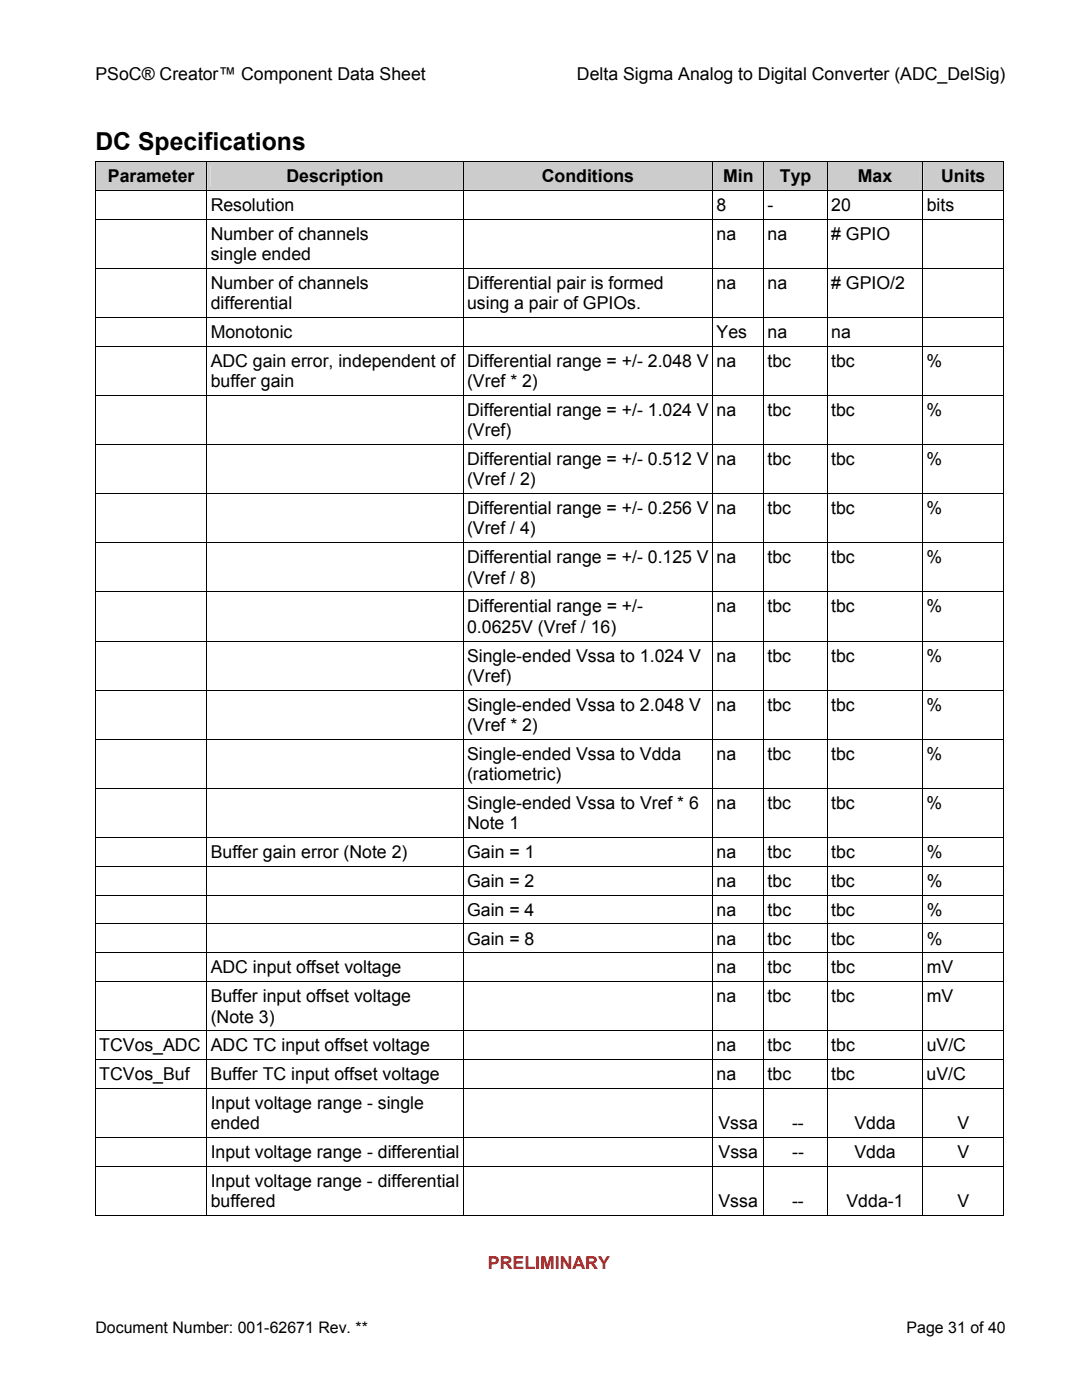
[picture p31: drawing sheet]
<svg xmlns="http://www.w3.org/2000/svg" width="216mm" height="279mm" viewBox="0 0 216 279" stroke-linecap="round" stroke-linejoin="round" font-family="sans-serif">
<defs><g id="words">
<text font-size="4.9" x="19" y="30">DC Specifications</text>
<g font-size="3.5">
<text x="19" y="16">PSoC® Creator™ Component Data Sheet</text>
<text x="115.1" y="16">Delta Sigma Analog to Digital Converter (ADC_DelSig)</text>
<text x="21.5" y="36.3">Parameter</text>
<text x="57.1" y="36.3">Description</text>
<text x="108.1" y="36.3">Conditions</text>
<text x="144.3" y="36.3">Min</text>
<text x="155.6" y="36.3">Typ</text>
<text x="171.2" y="36.3">Max</text>
<text x="187.8" y="36.3">Units</text>
<text x="42" y="42.1">Resolution</text>
<text x="42" y="47.8">Number of channels</text>
<text x="143" y="47.8">na</text>
<text x="143" y="42.1">8</text>
<text x="153.2" y="47.8">na</text>
<text x="153.2" y="42.1">-</text>
<text x="165.9" y="47.8"># GPIO</text>
<text x="165.9" y="42.1">20</text>
<text x="184.9" y="42.1">bits</text>
<text x="42" y="51.9">single ended</text>
<text x="42" y="57.6">Number of channels</text>
<text x="93.2" y="57.6">Differential pair is formed</text>
<text x="143" y="57.6">na</text>
<text x="153.2" y="57.6">na</text>
<text x="165.9" y="57.6"># GPIO/2</text>
<text x="42" y="61.7">differential</text>
<text x="93.2" y="61.7">using a pair of GPIOs.</text>
<text x="42" y="67.4">Monotonic</text>
<text x="143" y="67.4">Yes</text>
<text x="153.2" y="67.4">na</text>
<text x="165.9" y="67.4">na</text>
<text x="42" y="77.2">buffer gain</text>
<text x="42" y="73.2">ADC gain error, independent of</text>
<text x="93.2" y="73.2">Differential range = +/- 2.048 V</text>
<text x="93.2" y="77.2">(Vref * 2)</text>
<text x="143" y="73.2">na</text>
<text x="153.2" y="73.2">tbc</text>
<text x="165.9" y="73.2">tbc</text>
<text x="184.9" y="73.2">%</text>
<text x="93.2" y="83">Differential range = +/- 1.024 V</text>
<text x="143" y="83">na</text>
<text x="153.2" y="83">tbc</text>
<text x="165.9" y="83">tbc</text>
<text x="184.9" y="83">%</text>
<text x="93.2" y="87.1">(Vref)</text>
<text x="93.2" y="92.8">Differential range = +/- 0.512 V</text>
<text x="143" y="92.8">na</text>
<text x="153.2" y="92.8">tbc</text>
<text x="165.9" y="92.8">tbc</text>
<text x="184.9" y="92.8">%</text>
<text x="93.2" y="96.9">(Vref / 2)</text>
<text x="93.2" y="106.7">(Vref / 4)</text>
<text x="93.2" y="102.6">Differential range = +/- 0.256 V</text>
<text x="143" y="102.6">na</text>
<text x="153.2" y="102.6">tbc</text>
<text x="165.9" y="102.6">tbc</text>
<text x="184.9" y="102.6">%</text>
<text x="93.2" y="112.4">Differential range = +/- 0.125 V</text>
<text x="143" y="112.4">na</text>
<text x="153.2" y="112.4">tbc</text>
<text x="165.9" y="112.4">tbc</text>
<text x="184.9" y="112.4">%</text>
<text x="93.2" y="116.5">(Vref / 8)</text>
<text x="93.2" y="122.2">Differential range = +/-</text>
<text x="143" y="122.2">na</text>
<text x="153.2" y="122.2">tbc</text>
<text x="165.9" y="122.2">tbc</text>
<text x="184.9" y="122.2">%</text>
<text x="93.2" y="126.3">0.0625V (Vref / 16)</text>
<text x="93.2" y="136.1">(Vref)</text>
<text x="93.2" y="132">Single-ended Vssa to 1.024 V</text>
<text x="143" y="132">na</text>
<text x="153.2" y="132">tbc</text>
<text x="165.9" y="132">tbc</text>
<text x="184.9" y="132">%</text>
<text x="93.2" y="141.8">Single-ended Vssa to 2.048 V</text>
<text x="143" y="141.8">na</text>
<text x="153.2" y="141.8">tbc</text>
<text x="165.9" y="141.8">tbc</text>
<text x="184.9" y="141.8">%</text>
<text x="93.2" y="145.9">(Vref * 2)</text>
<text x="93.2" y="155.7">(ratiometric)</text>
<text x="93.2" y="151.6">Single-ended Vssa to Vdda</text>
<text x="143" y="151.6">na</text>
<text x="153.2" y="151.6">tbc</text>
<text x="165.9" y="151.6">tbc</text>
<text x="184.9" y="151.6">%</text>
<text x="93.2" y="161.5">Single-ended Vssa to Vref * 6</text>
<text x="143" y="161.5">na</text>
<text x="153.2" y="161.5">tbc</text>
<text x="165.9" y="161.5">tbc</text>
<text x="184.9" y="161.5">%</text>
<text x="93.2" y="165.5">Note 1</text>
<text x="42" y="171.3">Buffer gain error (Note 2)</text>
<text x="93.2" y="171.3">Gain = 1</text>
<text x="143" y="171.3">na</text>
<text x="153.2" y="171.3">tbc</text>
<text x="165.9" y="171.3">tbc</text>
<text x="184.9" y="171.3">%</text>
<text x="93.2" y="177">Gain = 2</text>
<text x="143" y="177">na</text>
<text x="153.2" y="177">tbc</text>
<text x="165.9" y="177">tbc</text>
<text x="184.9" y="177">%</text>
<text x="93.2" y="182.8">Gain = 4</text>
<text x="143" y="182.8">na</text>
<text x="153.2" y="182.8">tbc</text>
<text x="165.9" y="182.8">tbc</text>
<text x="184.9" y="182.8">%</text>
<text x="93.2" y="188.5">Gain = 8</text>
<text x="143" y="188.5">na</text>
<text x="153.2" y="188.5">tbc</text>
<text x="165.9" y="188.5">tbc</text>
<text x="184.9" y="188.5">%</text>
<text x="42" y="194.2">ADC input offset voltage</text>
<text x="143" y="194.2">na</text>
<text x="153.2" y="194.2">tbc</text>
<text x="165.9" y="194.2">tbc</text>
<text x="184.9" y="194.2">mV</text>
<text x="42" y="200">Buffer input offset voltage</text>
<text x="143" y="200">na</text>
<text x="153.2" y="200">tbc</text>
<text x="165.9" y="200">tbc</text>
<text x="184.9" y="200">mV</text>
<text x="19.8" y="209.8">TCVos_ADC ADC TC input offset voltage</text>
<text x="42" y="204.1">(Note 3)</text>
<text x="143" y="209.8">na</text>
<text x="153.2" y="209.8">tbc</text>
<text x="165.9" y="209.8">tbc</text>
<text x="184.9" y="209.8">uV/C</text>
<text x="19.8" y="215.6">TCVos_Buf</text>
<text x="42" y="215.6">Buffer TC input offset voltage</text>
<text x="143" y="215.6">na</text>
<text x="153.2" y="215.6">tbc</text>
<text x="165.9" y="215.6">tbc</text>
<text x="184.9" y="215.6">uV/C</text>
<text x="42" y="221.3">Input voltage range - single</text>
<text x="42" y="225.4">ended</text>
<text x="143.4" y="225.4">Vssa</text>
<text x="158" y="225.4">--</text>
<text x="170.5" y="225.4">Vdda</text>
<text x="191" y="225.4">V</text>
<text x="42" y="231.1">Input voltage range - differential</text>
<text x="143.4" y="231.1">Vssa</text>
<text x="158.1" y="231.1">--</text>
<text x="170.5" y="231.1">Vdda</text>
<text x="191" y="231.1">V</text>
<text x="42" y="236.9">Input voltage range - differential</text>
<text x="42" y="240.9">buffered</text>
<text x="143.4" y="240.9">Vssa</text>
<text x="158" y="240.9">--</text>
<text x="168.9" y="240.9">Vdda-1</text>
<text x="191" y="240.9">V</text>
</g>
<text font-size="3.5" fill="#f00" x="97.4" y="253.3">PRELIMINARY</text>
<g font-size="3.2">
<text x="19" y="266">Document Number: 001-62671 Rev. **</text>
<text x="180.9" y="266">Page 31 of 40</text>
</g>
</g></defs>
<g fill="#ccc">
<path d="M19.1 32.3h22.1v5.6h-22.1z"/>
<path d="M19.8 33.1h20.7v4h-20.7z"/>
<path d="M41.4 32.3h51v5.6h-51z"/>
<path d="M42 33.1h49.7v4h-49.7z"/>
<path d="M92.5 32.3h49.6v5.6h-49.6z"/>
<path d="M93.2 33.1h48.3v4h-48.3z"/>
<path d="M142.3 32.3h10v5.6h-10z"/>
<path d="M143 33.1h8.6v4h-8.6z"/>
<path d="M152.5 32.3h12.5v5.6h-12.5z"/>
<path d="M153.2 33.1h11.1v4h-11.1z"/>
<path d="M165.2 32.3h18.9v5.6h-18.9z"/>
<path d="M165.9 33.1h17.5v4h-17.5z"/>
<path d="M184.2 32.3h16v5.6h-16z"/>
<path d="M184.9 33.1h14.6v4h-14.6z"/>
</g>
<path d="M19 32.1h.1v1h-.1z" fill="#000"/>
<path d="M19 32.2h22.2" fill="none" stroke="#000" stroke-width=".2"/>
<path d="M19.1 32.3h22.1v.8h-22.1z" fill="#ccc"/>
<path d="M41.2 32.1h.2v1h-.2z" fill="#000"/>
<path d="M41.4 32.2h51" fill="none" stroke="#000" stroke-width=".2"/>
<path d="M41.4 32.3h51v.8h-51z" fill="#ccc"/>
<path d="M92.4 32.1h.1v1h-.1z" fill="#000"/>
<path d="M92.5 32.2h49.6" fill="none" stroke="#000" stroke-width=".2"/>
<path d="M92.5 32.3h49.6v.8h-49.6z" fill="#ccc"/>
<path d="M142.1 32.1h.2v1h-.2z" fill="#000"/>
<path d="M142.3 32.2h10" fill="none" stroke="#000" stroke-width=".2"/>
<path d="M142.3 32.3h10v.8h-10z" fill="#ccc"/>
<path d="M152.3 32.1h.2v1h-.2z" fill="#000"/>
<path d="M152.5 32.2h12.5" fill="none" stroke="#000" stroke-width=".2"/>
<path d="M152.5 32.3h12.5v.8h-12.5z" fill="#ccc"/>
<path d="M165 32.1h.2v1h-.2z" fill="#000"/>
<path d="M165.2 32.2h18.9" fill="none" stroke="#000" stroke-width=".2"/>
<path d="M165.2 32.3h18.9v.8h-18.9z" fill="#ccc"/>
<path d="M184.1 32.1h.1v1h-.1z" fill="#000"/>
<path d="M184.2 32.2h16" fill="none" stroke="#000" stroke-width=".2"/>
<path d="M184.2 32.3h16v.8h-16z" fill="#ccc"/>
<g fill="#000">
<path d="M19 37.9h.1v.9h-.1zM41.2 37.9h.2v.9h-.2zM92.4 37.9h.1v.9h-.1zM142.1 37.9h.2v.9h-.2zM152.3 37.9h.2v.9h-.2zM165 37.9h.2v.9h-.2zM184.1 37.9h.1v.9h-.1zM200.2 32.1h.2v1h-.2zM200.2 32.1h.2v.2h-.2zM200.2 37.9h.2v.9h-.2zM19 43.6h.1v1h-.1zM19 53.4h.1v1h-.1z"/>
<path d="M41.2 43.6h.2v1h-.2zM41.2 53.4h.2v1h-.2zM92.4 43.6h.1v1h-.1zM92.4 53.4h.1v1h-.1zM142.1 43.6h.2v1h-.2zM142.1 53.4h.2v1h-.2zM152.3 43.6h.2v1h-.2zM152.3 53.4h.2v1h-.2zM165 43.6h.2v1h-.2zM165 53.4h.2v1h-.2zM184.1 43.6h.1v1h-.1zM184.1 53.4h.1v1h-.1z"/>
<path d="M200.2 43.6h.2v1h-.2zM200.2 53.4h.2v1h-.2zM19 63.2h.1v1h-.1zM19 69h.1v.9h-.1zM19 78.8h.1v.9h-.1zM41.2 63.2h.2v1h-.2zM41.2 69h.2v.9h-.2zM41.2 78.8h.2v.9h-.2zM92.4 63.2h.1v1h-.1zM92.4 69h.1v.9h-.1zM92.4 78.8h.1v.9h-.1zM142.1 63.2h.2v1h-.2z"/>
<path d="M142.1 69h.2v.9h-.2zM142.1 78.8h.2v.9h-.2zM152.3 63.2h.2v1h-.2zM152.3 69h.2v.9h-.2zM152.3 78.8h.2v.9h-.2zM165 63.2h.2v1h-.2zM165 69h.2v.9h-.2zM165 78.8h.2v.9h-.2zM184.1 63.2h.1v1h-.1zM184.1 69h.1v.9h-.1zM184.1 78.8h.1v.9h-.1zM200.2 63.2h.2v1h-.2z"/>
<path d="M200.2 69h.2v.9h-.2zM200.2 78.8h.2v.9h-.2zM19 88.6h.1v.9h-.1zM19 98.4h.1v1h-.1zM41.2 88.6h.2v.9h-.2zM41.2 98.4h.2v1h-.2zM92.4 88.6h.1v.9h-.1zM92.4 98.4h.1v1h-.1zM142.1 88.6h.2v.9h-.2zM142.1 98.4h.2v1h-.2zM152.3 88.6h.2v.9h-.2zM152.3 98.4h.2v1h-.2z"/>
<path d="M165 88.6h.2v.9h-.2zM165 98.4h.2v1h-.2zM184.1 88.6h.1v.9h-.1zM184.1 98.4h.1v1h-.1zM200.2 88.6h.2v.9h-.2zM200.2 98.4h.2v1h-.2zM19 108.2h.1v1h-.1zM19 118h.1v1h-.1zM41.2 108.2h.2v1h-.2zM41.2 118h.2v1h-.2zM92.4 108.2h.1v1h-.1zM92.4 118h.1v1h-.1z"/>
<path d="M142.1 108.2h.2v1h-.2zM142.1 118h.2v1h-.2zM152.3 108.2h.2v1h-.2zM152.3 118h.2v1h-.2zM165 108.2h.2v1h-.2zM165 118h.2v1h-.2zM184.1 108.2h.1v1h-.1zM184.1 118h.1v1h-.1zM200.2 108.2h.2v1h-.2zM200.2 118h.2v1h-.2zM19 127.8h.1v1h-.1zM19 137.6h.1v1h-.1z"/>
<path d="M41.2 127.8h.2v1h-.2zM41.2 137.6h.2v1h-.2zM92.4 127.8h.1v1h-.1zM92.4 137.6h.1v1h-.1zM142.1 127.8h.2v1h-.2zM142.1 137.6h.2v1h-.2zM152.3 127.8h.2v1h-.2zM152.3 137.6h.2v1h-.2zM165 127.8h.2v1h-.2zM165 137.6h.2v1h-.2zM184.1 127.8h.1v1h-.1zM184.1 137.6h.1v1h-.1z"/>
<path d="M200.2 127.8h.2v1h-.2zM200.2 137.6h.2v1h-.2zM19 147.4h.1v1h-.1zM19 157.3h.1v.9h-.1zM41.2 147.4h.2v1h-.2zM41.2 157.3h.2v.9h-.2zM92.4 147.4h.1v1h-.1zM92.4 157.3h.1v.9h-.1zM142.1 147.4h.2v1h-.2zM142.1 157.3h.2v.9h-.2zM152.3 147.4h.2v1h-.2zM152.3 157.3h.2v.9h-.2z"/>
<path d="M165 147.4h.2v1h-.2zM165 157.3h.2v.9h-.2zM184.1 147.4h.1v1h-.1zM184.1 157.3h.1v.9h-.1zM200.2 147.4h.2v1h-.2zM200.2 157.3h.2v.9h-.2zM19 167.1h.1v.9h-.1zM19 172.8h.1v.9h-.1zM19 178.6h.1v.9h-.1zM41.2 167.1h.2v.9h-.2zM41.2 172.8h.2v.9h-.2zM41.2 178.6h.2v.9h-.2z"/>
<path d="M92.4 167.1h.1v.9h-.1zM92.4 172.8h.1v.9h-.1zM92.4 178.6h.1v.9h-.1zM142.1 167.1h.2v.9h-.2zM142.1 172.8h.2v.9h-.2zM142.1 178.6h.2v.9h-.2zM152.3 167.1h.2v.9h-.2zM152.3 172.8h.2v.9h-.2zM152.3 178.6h.2v.9h-.2zM165 167.1h.2v.9h-.2zM165 172.8h.2v.9h-.2zM165 178.6h.2v.9h-.2z"/>
<path d="M184.1 167.1h.1v.9h-.1zM184.1 172.8h.1v.9h-.1zM184.1 178.6h.1v.9h-.1zM200.2 167.1h.2v.9h-.2zM200.2 172.8h.2v.9h-.2zM200.2 178.6h.2v.9h-.2zM19 184.3h.1v1h-.1zM19 190.1h.1v.9h-.1zM19 195.8h.1v.9h-.1zM41.2 184.3h.2v1h-.2zM41.2 190.1h.2v.9h-.2zM41.2 195.8h.2v.9h-.2z"/>
<path d="M92.4 184.3h.1v1h-.1zM92.4 190.1h.1v.9h-.1zM92.4 195.8h.1v.9h-.1zM142.1 184.3h.2v1h-.2zM142.1 190.1h.2v.9h-.2zM142.1 195.8h.2v.9h-.2zM152.3 184.3h.2v1h-.2zM152.3 190.1h.2v.9h-.2zM152.3 195.8h.2v.9h-.2zM165 184.3h.2v1h-.2zM165 190.1h.2v.9h-.2zM165 195.8h.2v.9h-.2z"/>
<path d="M184.1 184.3h.1v1h-.1zM184.1 190.1h.1v.9h-.1zM184.1 195.8h.1v.9h-.1zM200.2 184.3h.2v1h-.2zM200.2 190.1h.2v.9h-.2zM200.2 195.8h.2v.9h-.2zM19 205.6h.1v.9h-.1zM19 211.4h.1v.9h-.1zM19 217.1h.1v1h-.1zM41.2 205.6h.2v.9h-.2zM41.2 211.4h.2v.9h-.2zM41.2 217.1h.2v1h-.2z"/>
<path d="M92.4 205.6h.1v.9h-.1zM92.4 211.4h.1v.9h-.1zM92.4 217.1h.1v1h-.1zM142.1 205.6h.2v.9h-.2zM142.1 211.4h.2v.9h-.2zM142.1 217.1h.2v1h-.2zM152.3 205.6h.2v.9h-.2zM152.3 211.4h.2v.9h-.2zM152.3 217.1h.2v1h-.2zM165 205.6h.2v.9h-.2zM165 211.4h.2v.9h-.2zM165 217.1h.2v1h-.2z"/>
<path d="M184.1 205.6h.1v.9h-.1zM184.1 211.4h.1v.9h-.1zM184.1 217.1h.1v1h-.1zM200.2 205.6h.2v.9h-.2zM200.2 211.4h.2v.9h-.2zM200.2 217.1h.2v1h-.2zM19 226.9h.1v1h-.1zM19 232.7h.1v.9h-.1zM41.2 226.9h.2v1h-.2zM41.2 232.7h.2v.9h-.2zM92.4 226.9h.1v1h-.1zM92.4 232.7h.1v.9h-.1z"/>
<path d="M142.1 226.9h.2v1h-.2zM142.1 232.7h.2v.9h-.2zM152.3 226.9h.2v1h-.2zM152.3 232.7h.2v.9h-.2zM165 226.9h.2v1h-.2zM165 232.7h.2v.9h-.2zM184.1 226.9h.1v1h-.1zM184.1 232.7h.1v.9h-.1zM200.2 226.9h.2v1h-.2zM200.2 232.7h.2v.9h-.2zM200.2 242.5h.2v.2h-.2z"/>
</g>
<g fill="none" stroke="#000" stroke-width=".2">
<path d="M19 33.1v4.8M19 38.8v4.8M19.1 38h22.1M41.3 33.1v4.8M41.3 38.8v4.8M41.4 38h51M92.5 33.1v4.8M92.5 38.8v4.8M92.5 38h49.6M142.2 33.1v4.8M142.2 38.8v4.8M142.3 38h10"/>
<path d="M152.4 33.1v4.8M152.4 38.8v4.8M152.5 38h12.5M165.1 33.1v4.8M165.1 38.8v4.8M165.2 38h18.9M184.1 33.1v4.8M184.1 38.8v4.8M184.2 38h16M200.3 33.1v4.8M200.3 38.8v4.8M19 44.6v8.8"/>
<path d="M19 54.4v8.8M19.1 43.7h22.1M19.1 53.5h22.1M41.3 44.6v8.8M41.3 54.4v8.8M41.4 43.7h51M41.4 53.5h51M92.5 44.6v8.8M92.5 54.4v8.8M92.5 43.7h49.6M92.5 53.5h49.6M142.2 44.6v8.8"/>
<path d="M142.2 54.4v8.8M142.3 43.7h10M142.3 53.5h10M152.4 44.6v8.8M152.4 54.4v8.8M152.5 43.7h12.5M152.5 53.5h12.5M165.1 44.6v8.8M165.1 54.4v8.8M165.2 43.7h18.9M165.2 53.5h18.9M184.1 44.6v8.8"/>
<path d="M184.1 54.4v8.8M184.2 43.7h16M184.2 53.5h16M200.3 44.6v8.8M200.3 54.4v8.8M19 64.2v4.8M19 69.9v8.9M19 79.7v8.9M19.1 63.3h22.1M19.1 69.1h22.1M19.1 78.9h22.1M41.3 64.2v4.8"/>
<path d="M41.3 69.9v8.9M41.3 79.7v8.9M41.4 63.3h51M41.4 69.1h51M41.4 78.9h51M92.5 64.2v4.8M92.5 69.9v8.9M92.5 79.7v8.9M92.5 63.3h49.6M92.5 69.1h49.6M92.5 78.9h49.6M142.2 64.2v4.8"/>
<path d="M142.2 69.9v8.9M142.2 79.7v8.9M142.3 63.3h10M142.3 69.1h10M142.3 78.9h10M152.4 64.2v4.8M152.4 69.9v8.9M152.4 79.7v8.9M152.5 63.3h12.5M152.5 69.1h12.5M152.5 78.9h12.5M165.1 64.2v4.8"/>
<path d="M165.1 69.9v8.9M165.1 79.7v8.9M165.2 63.3h18.9M165.2 69.1h18.9M165.2 78.9h18.9M184.1 64.2v4.8M184.1 69.9v8.9M184.1 79.7v8.9M184.2 63.3h16M184.2 69.1h16M184.2 78.9h16M200.3 64.2v4.8"/>
<path d="M200.3 69.9v8.9M200.3 79.7v8.9M19 89.5v8.9M19 99.4v8.8M19.1 88.7h22.1M19.1 98.5h22.1M41.3 89.5v8.9M41.3 99.4v8.8M41.4 88.7h51M41.4 98.5h51M92.5 89.5v8.9M92.5 99.4v8.8"/>
<path d="M92.5 88.7h49.6M92.5 98.5h49.6M142.2 89.5v8.9M142.2 99.4v8.8M142.3 88.7h10M142.3 98.5h10M152.4 89.5v8.9M152.4 99.4v8.8M152.5 88.7h12.5M152.5 98.5h12.5M165.1 89.5v8.9M165.1 99.4v8.8"/>
<path d="M165.2 88.7h18.9M165.2 98.5h18.9M184.1 89.5v8.9M184.1 99.4v8.8M184.2 88.7h16M184.2 98.5h16M200.3 89.5v8.9M200.3 99.4v8.8M19 109.2v8.8M19 119v8.8M19.1 108.3h22.1M19.1 118.1h22.1"/>
<path d="M41.3 109.2v8.8M41.3 119v8.8M41.4 108.3h51M41.4 118.1h51M92.5 109.2v8.8M92.5 119v8.8M92.5 108.3h49.6M92.5 118.1h49.6M142.2 109.2v8.8M142.2 119v8.8M142.3 108.3h10M142.3 118.1h10"/>
<path d="M152.4 109.2v8.8M152.4 119v8.8M152.5 108.3h12.5M152.5 118.1h12.5M165.1 109.2v8.8M165.1 119v8.8M165.2 108.3h18.9M165.2 118.1h18.9M184.1 109.2v8.8M184.1 119v8.8M184.2 108.3h16M184.2 118.1h16"/>
<path d="M200.3 109.2v8.8M200.3 119v8.8M19 128.8v8.8M19 138.6v8.8M19.1 127.9h22.1M19.1 137.7h22.1M41.3 128.8v8.8M41.3 138.6v8.8M41.4 127.9h51M41.4 137.7h51M92.5 128.8v8.8M92.5 138.6v8.8"/>
<path d="M92.5 127.9h49.6M92.5 137.7h49.6M142.2 128.8v8.8M142.2 138.6v8.8M142.3 127.9h10M142.3 137.7h10M152.4 128.8v8.8M152.4 138.6v8.8M152.5 127.9h12.5M152.5 137.7h12.5M165.1 128.8v8.8M165.1 138.6v8.8"/>
<path d="M165.2 127.9h18.9M165.2 137.7h18.9M184.1 128.8v8.8M184.1 138.6v8.8M184.2 127.9h16M184.2 137.7h16M200.3 128.8v8.8M200.3 138.6v8.8M19 148.4v8.9M19 158.2v8.9M19.1 147.5h22.1M19.1 157.4h22.1"/>
<path d="M41.3 148.4v8.9M41.3 158.2v8.9M41.4 147.5h51M41.4 157.4h51M92.5 148.4v8.9M92.5 158.2v8.9M92.5 147.5h49.6M92.5 157.4h49.6M142.2 148.4v8.9M142.2 158.2v8.9M142.3 147.5h10M142.3 157.4h10"/>
<path d="M152.4 148.4v8.9M152.4 158.2v8.9M152.5 147.5h12.5M152.5 157.4h12.5M165.1 148.4v8.9M165.1 158.2v8.9M165.2 147.5h18.9M165.2 157.4h18.9M184.1 148.4v8.9M184.1 158.2v8.9M184.2 147.5h16M184.2 157.4h16"/>
<path d="M200.3 148.4v8.9M200.3 158.2v8.9M19 168v4.8M19 173.7v4.9M19 179.5v4.8M19.1 167.2h22.1M19.1 172.9h22.1M19.1 178.6h22.1M41.3 168v4.8M41.3 173.7v4.9M41.3 179.5v4.8M41.4 167.2h51"/>
<path d="M41.4 172.9h51M41.4 178.6h51M92.5 168v4.8M92.5 173.7v4.9M92.5 179.5v4.8M92.5 167.2h49.6M92.5 172.9h49.6M92.5 178.6h49.6M142.2 168v4.8M142.2 173.7v4.9M142.2 179.5v4.8M142.3 167.2h10"/>
<path d="M142.3 172.9h10M142.3 178.6h10M152.4 168v4.8M152.4 173.7v4.9M152.4 179.5v4.8M152.5 167.2h12.5M152.5 172.9h12.5M152.5 178.6h12.5M165.1 168v4.8M165.1 173.7v4.9M165.1 179.5v4.8M165.2 167.2h18.9"/>
<path d="M165.2 172.9h18.9M165.2 178.6h18.9M184.1 168v4.8M184.1 173.7v4.9M184.1 179.5v4.8M184.2 167.2h16M184.2 172.9h16M184.2 178.6h16M200.3 168v4.8M200.3 173.7v4.9M200.3 179.5v4.8M19 185.3v4.8"/>
<path d="M19 191v4.8M19 196.7v8.9M19.1 184.4h22.1M19.1 190.1h22.1M19.1 195.9h22.1M41.3 185.3v4.8M41.3 191v4.8M41.3 196.7v8.9M41.4 184.4h51M41.4 190.1h51M41.4 195.9h51M92.5 185.3v4.8"/>
<path d="M92.5 191v4.8M92.5 196.7v8.9M92.5 184.4h49.6M92.5 190.1h49.6M92.5 195.9h49.6M142.2 185.3v4.8M142.2 191v4.8M142.2 196.7v8.9M142.3 184.4h10M142.3 190.1h10M142.3 195.9h10M152.4 185.3v4.8"/>
<path d="M152.4 191v4.8M152.4 196.7v8.9M152.5 184.4h12.5M152.5 190.1h12.5M152.5 195.9h12.5M165.1 185.3v4.8M165.1 191v4.8M165.1 196.7v8.9M165.2 184.4h18.9M165.2 190.1h18.9M165.2 195.9h18.9M184.1 185.3v4.8"/>
<path d="M184.1 191v4.8M184.1 196.7v8.9M184.2 184.4h16M184.2 190.1h16M184.2 195.9h16M200.3 185.3v4.8M200.3 191v4.8M200.3 196.7v8.9M19 206.5v4.9M19 212.3v4.8M19 218.1v8.8M19.1 205.7h22.1"/>
<path d="M19.1 211.5h22.1M19.1 217.2h22.1M41.3 206.5v4.9M41.3 212.3v4.8M41.3 218.1v8.8M41.4 205.7h51M41.4 211.5h51M41.4 217.2h51M92.5 206.5v4.9M92.5 212.3v4.8M92.5 218.1v8.8M92.5 205.7h49.6"/>
<path d="M92.5 211.5h49.6M92.5 217.2h49.6M142.2 206.5v4.9M142.2 212.3v4.8M142.2 218.1v8.8M142.3 205.7h10M142.3 211.5h10M142.3 217.2h10M152.4 206.5v4.9M152.4 212.3v4.8M152.4 218.1v8.8M152.5 205.7h12.5"/>
<path d="M152.5 211.5h12.5M152.5 217.2h12.5M165.1 206.5v4.9M165.1 212.3v4.8M165.1 218.1v8.8M165.2 205.7h18.9M165.2 211.5h18.9M165.2 217.2h18.9M184.1 206.5v4.9M184.1 212.3v4.8M184.1 218.1v8.8M184.2 205.7h16"/>
<path d="M184.2 211.5h16M184.2 217.2h16M200.3 206.5v4.9M200.3 212.3v4.8M200.3 218.1v8.8M19 227.9v4.8M19 233.6v9.1M19.1 227h22.1M19.1 232.8h22.1M41.3 227.9v4.8M41.3 233.6v9.1M41.4 227h51"/>
<path d="M41.4 232.8h51M92.5 227.9v4.8M92.5 233.6v9.1M92.5 227h49.6M92.5 232.8h49.6M142.2 227.9v4.8M142.2 233.6v9.1M142.3 227h10M142.3 232.8h10M152.4 227.9v4.8M152.4 233.6v9.1M152.5 227h12.5"/>
<path d="M152.5 232.8h12.5M165.1 227.9v4.8M165.1 233.6v9.1M165.2 227h18.9M165.2 232.8h18.9M184.1 227.9v4.8M184.1 233.6v9.1M184.2 227h16M184.2 232.8h16M200.3 227.9v4.8M200.3 233.6v9.1M19 242.6h22.2"/>
<path d="M41.4 242.6h51M92.5 242.6h49.6M142.3 242.6h10M152.5 242.6h12.5M165.2 242.6h18.9M184.2 242.6h16"/>
</g>
<use href="#words"/>
</svg>
